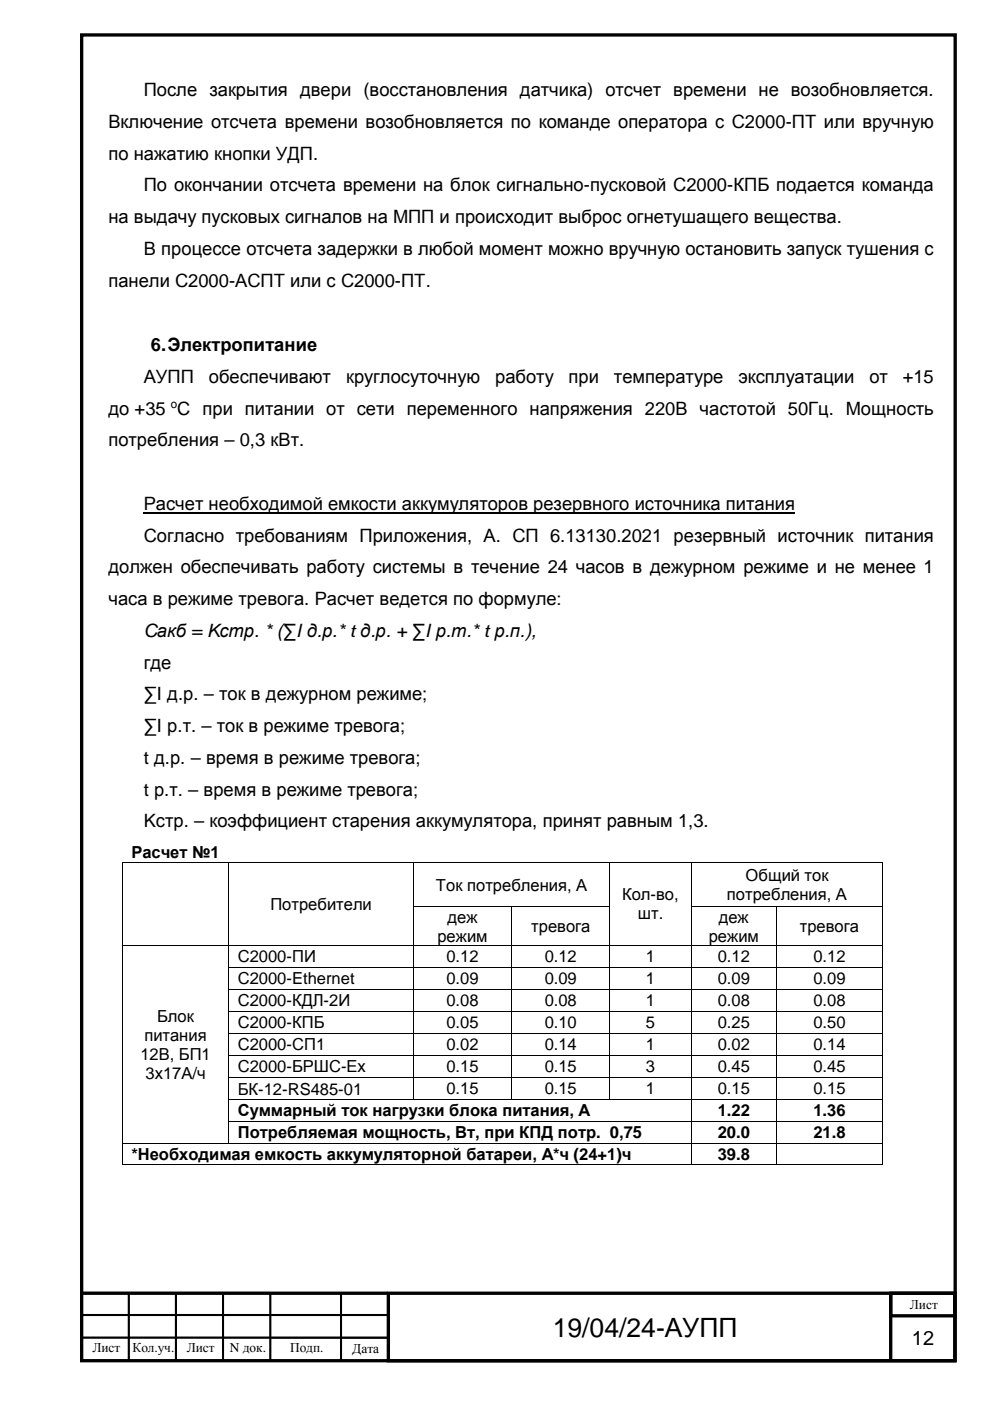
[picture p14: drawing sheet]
<svg xmlns="http://www.w3.org/2000/svg" width="210mm" height="297mm" viewBox="0 0 210 297" stroke-linecap="round" stroke-linejoin="round" font-family="sans-serif">
<defs><g id="words">
<text font-size="5.6" x="117.2" y="283.5">19/04/24-АУПП</text>
<text font-size="4.2" x="193.3" y="285.1">12</text>
<g font-size="3.9">
<text x="30.5" y="20.4">После закрытия двери (восстановления датчика) отсчет времени не возобновляется.</text>
<text x="23" y="27.1">Включение отсчета времени возобновляется по команде оператора с С2000-ПТ или вручную</text>
<text x="23" y="33.8">по нажатию кнопки УДП.</text>
<text x="30.5" y="40.6">По окончании отсчета времени на блок сигнально-пусковой С2000-КПБ подается команда</text>
<text x="23" y="47.3">на выдачу пусковых сигналов на МПП и происходит выброс огнетушащего вещества.</text>
<text x="30.5" y="54">В процессе отсчета задержки в любой момент можно вручную остановить запуск тушения с</text>
<text x="23" y="60.7">панели С2000-АСПТ или с С2000-ПТ.</text>
<text x="32" y="74.3">6.Электропитание</text>
<text x="30.5" y="81.2">АУПП</text>
<text x="44.3" y="81.2">обеспечивают</text>
<text x="73.4" y="81.2">круглосуточную</text>
<text x="105" y="81.2">работу</text>
<text x="120.6" y="81.2">при</text>
<text x="130.2" y="81.2">температуре</text>
<text x="156.5" y="81.2">эксплуатации</text>
<text x="184.3" y="81.2">от</text>
<text x="191.4" y="81.2">+15</text>
<text x="23" y="87.9">до +35 C при питании от сети переменного напряжения 220В частотой 50Гц. Мощность</text>
<text x="23" y="94.7">потребления – 0,3 кВт.</text>
<text x="30.5" y="108.1">Расчет необходимой емкости аккумуляторов резервного источника питания</text>
<text x="30.5" y="114.9">Согласно требованиям Приложения, А. СП 6.13130.2021 резервный источник питания</text>
<text x="23" y="121.6">должен обеспечивать работу системы в течение 24 часов в дежурном режиме и не менее 1</text>
<text x="23" y="128.3">часа в режиме тревога. Расчет ведется по формуле:</text>
<text x="30.5" y="135">Cакб = Kстр. * (∑I д.р.* t д.р. + ∑I р.т.* t р.п.),</text>
<text x="30.5" y="141.8">где</text>
<text x="30.5" y="148.5">∑I д.р. – ток в дежурном режиме;</text>
<text x="30.5" y="155.2">∑I р.т. – ток в режиме тревога;</text>
<text x="30.5" y="162">t д.р. – время в режиме тревога;</text>
<text x="30.5" y="168.7">t р.т. – время в режиме тревога;</text>
<text x="30.5" y="175.4">Kстр. – коэффициент старения аккумулятора, принят равным 1,3.</text>
</g>
<g font-size="3.5">
<text x="27.9" y="181.9">Расчет №1</text>
<text x="92.4" y="188.8">Ток потребления, А</text>
<text x="131.9" y="190.9">Кол-во,</text>
<text x="154.1" y="190.8">потребления, А</text>
<text x="158.1" y="186.8">Общий ток</text>
<text x="57.3" y="192.9">Потребители</text>
<text x="94.9" y="195.6">деж</text>
<text x="112.6" y="197.6">тревога</text>
<text x="135.2" y="194.9">шт.</text>
<text x="152.4" y="195.6">деж</text>
<text x="169.6" y="197.6">тревога</text>
<text x="92.8" y="199.6">режим</text>
<text x="150.3" y="199.6">режим</text>
<text x="50.4" y="208.7">С2000-Ethernet</text>
<text x="50.4" y="204">С2000-ПИ</text>
<text x="94.7" y="208.7">0.09</text>
<text x="94.7" y="204">0.12</text>
<text x="115.5" y="208.7">0.09</text>
<text x="115.5" y="204">0.12</text>
<text x="136.9" y="208.7">1</text>
<text x="136.9" y="204">1</text>
<text x="152.2" y="204">0.12</text>
<text x="152.2" y="208.7">0.09</text>
<text x="172.5" y="208.7">0.09</text>
<text x="172.5" y="204">0.12</text>
<text x="50.4" y="213.4">С2000-КДЛ-2И</text>
<text x="94.7" y="213.4">0.08</text>
<text x="115.5" y="213.4">0.08</text>
<text x="136.9" y="213.4">1</text>
<text x="152.2" y="213.4">0.08</text>
<text x="172.5" y="213.4">0.08</text>
<text x="30.6" y="220.7">питания</text>
<text x="33.3" y="216.7">Блок</text>
<text x="50.4" y="218">С2000-КПБ</text>
<text x="94.7" y="218">0.05</text>
<text x="115.5" y="218">0.10</text>
<text x="136.9" y="218">5</text>
<text x="152.2" y="218">0.25</text>
<text x="172.5" y="218">0.50</text>
<text x="29.8" y="224.7">12В, БП1</text>
<text x="50.4" y="222.7">С2000-СП1</text>
<text x="50.4" y="227.3">С2000-БРШС-Ех</text>
<text x="94.7" y="222.7">0.02</text>
<text x="94.7" y="227.3">0.15</text>
<text x="115.5" y="222.7">0.14</text>
<text x="115.5" y="227.3">0.15</text>
<text x="136.9" y="222.7">1</text>
<text x="136.9" y="227.3">3</text>
<text x="152.2" y="222.7">0.02</text>
<text x="152.2" y="227.3">0.45</text>
<text x="172.5" y="222.7">0.14</text>
<text x="172.5" y="227.3">0.45</text>
<text x="30.9" y="228.7">3х17А/ч</text>
<text x="50.4" y="232.2">БК-12-RS485-01</text>
<text x="94.7" y="232">0.15</text>
<text x="115.5" y="232">0.15</text>
<text x="136.9" y="232">1</text>
<text x="152.2" y="232">0.15</text>
<text x="172.5" y="232">0.15</text>
<text x="50.4" y="236.7">Суммарный ток нагрузки блока питания, А</text>
<text x="152.2" y="236.7">1.22</text>
<text x="172.5" y="236.7">1.36</text>
<text x="27.9" y="245.9">*Необходимая емкость аккумуляторной батареи, А*ч (24+1)ч</text>
<text x="50.4" y="241.3">Потребляемая мощность, Вт, при КПД потр. 0,75</text>
<text x="152.2" y="241.3">20.0</text>
<text x="152.2" y="245.9">39.8</text>
<text x="172.5" y="241.3">21.8</text>
</g>
<g font-size="2.8">
<text x="192.9" y="277.5">Лист</text>
<text x="19.6" y="286.7">Лист</text>
<text x="28.1" y="286.7">Кол.уч.</text>
<text x="39.6" y="286.7">Лист</text>
<text x="48.7" y="286.7">N док.</text>
<text x="61.5" y="286.7">Подп.</text>
<text x="74.7" y="286.8">Дата</text>
</g>
<text font-size="2.5" x="36.2" y="86.5">о</text>
</g></defs>
<path d="M17.3 7.4h185.2v281.1h-185.2zM82.3 274.2h120.1v14.3h-120.1zM188.8 274.2h13.6v4.8h-13.6z" fill="none" stroke="#000" stroke-width=".71"/>
<g fill="none" stroke="#000" stroke-width=".21">
<path d="M26 182.9v9.3M26 192.4v8M26.2 182.8h22.2M48.5 182.9v9.3M48.5 192.4v8M48.8 182.8h38.8M87.7 182.9v9.3M87.7 192.4v8M87.8 192.3h20.6M87.9 182.8h20.6M108.5 192.4v8M108.6 192.3h20.6"/>
<path d="M108.7 182.8h20.5M129.3 182.9v9.3M129.3 192.4v8M129.5 182.8h17M146.6 182.9v9.3M146.6 192.4v8M146.7 192.3h17.8M146.9 182.8h17.7M164.6 192.4v8M164.7 192.3h22.4M164.8 182.8h22.3M187.2 182.9v9.3"/>
<path d="M187.2 192.4v8M26 200.6v4.5M26 205.2v4.5M26 209.9v4.5M26 214.5v4.5M26 219.2v4.5M26 200.5h22.4M48.5 200.6v4.5M48.5 205.2v4.5M48.5 209.9v4.5M48.5 214.5v4.5M48.5 219.2v4.5"/>
<path d="M48.6 200.5h39M48.6 205.1h39M48.6 209.8h39M48.6 214.5h39M48.6 219.1h39M87.7 200.6v4.5M87.7 205.2v4.5M87.7 209.9v4.5M87.7 214.5v4.5M87.7 219.2v4.5M87.8 200.5h20.6M87.8 205.1h20.6"/>
<path d="M87.8 209.8h20.6M87.8 214.5h20.6M87.8 219.1h20.6M108.5 200.6v4.5M108.5 205.2v4.5M108.5 209.9v4.5M108.5 214.5v4.5M108.5 219.2v4.5M108.6 200.5h20.6M108.6 205.1h20.6M108.6 209.8h20.6M108.6 214.5h20.6"/>
<path d="M108.6 219.1h20.6M129.3 200.6v4.5M129.3 205.2v4.5M129.3 209.9v4.5M129.3 214.5v4.5M129.3 219.2v4.5M129.4 200.5h17.1M129.4 205.1h17.1M129.4 209.8h17.1M129.4 214.5h17.1M129.4 219.1h17.1M146.6 200.6v4.5"/>
<path d="M146.6 205.2v4.5M146.6 209.9v4.5M146.6 214.5v4.5M146.6 219.2v4.5M146.7 200.5h17.8M146.7 205.1h17.8M146.7 209.8h17.8M146.7 214.5h17.8M146.7 219.1h17.8M164.6 200.6v4.5M164.6 205.2v4.5M164.6 209.9v4.5"/>
<path d="M164.6 214.5v4.5M164.6 219.2v4.5M164.7 200.5h22.4M164.7 205.1h22.4M164.7 209.8h22.4M164.7 214.5h22.4M164.7 219.1h22.4M187.2 200.6v4.5M187.2 205.2v4.5M187.2 209.9v4.5M187.2 214.5v4.5M187.2 219.2v4.5"/>
<path d="M26 223.9v4.4M26 228.5v4.5M26 233.2v4.5M26 237.8v4.5M48.5 223.9v4.4M48.5 228.5v4.5M48.5 233.2v4.5M48.5 237.8v4.5M48.6 223.8h39M48.6 228.4h39M48.6 233.1h39M48.6 237.7h97.9"/>
<path d="M87.7 223.9v4.4M87.7 228.5v4.5M87.8 223.8h20.6M87.8 228.4h20.6M87.8 233.1h20.6M108.5 223.9v4.4M108.5 228.5v4.5M108.6 223.8h20.6M108.6 228.4h20.6M108.6 233.1h20.6M129.3 223.9v4.4M129.3 228.5v4.5"/>
<path d="M129.4 223.8h17.1M129.4 228.4h17.1M129.4 233.1h17.1M146.6 223.9v4.4M146.6 228.5v4.5M146.6 233.2v4.5M146.6 237.8v4.5M146.7 223.8h17.8M146.7 228.4h17.8M146.7 233.1h17.8M146.7 237.7h17.8M164.6 223.9v4.4"/>
<path d="M164.6 228.5v4.5M164.6 233.2v4.5M164.6 237.8v4.5M164.7 223.8h22.4M164.7 228.4h22.4M164.7 233.1h22.4M164.7 237.7h22.4M187.2 223.9v4.4M187.2 228.5v4.5M187.2 233.2v4.5M187.2 237.8v4.5M26 242.5v4.2"/>
<path d="M26 242.4h22.4M26 246.8h120.5M48.6 242.4h97.9M146.6 242.5v4.2M146.7 242.4h17.8M146.7 246.8h17.8M164.6 242.5v4.2M164.7 242.4h22.4M164.7 246.8h22.4M187.2 242.5v4.2M17.3 274h10v4.8h-10zM17.3 278.8h10v4.8h-10z"/>
<path d="M27.3 274h10v4.8h-10zM27.3 278.8h10v4.8h-10zM37.3 274h10v4.8h-10zM37.3 278.8h10v4.8h-10zM47.3 274h10v4.8h-10zM47.3 278.8h10v4.8h-10zM57.3 274.1h15v4.7h-15zM57.3 278.9h15v4.8h-15zM72.3 274.1h10v4.8h-10zM72.3 278.9h10v4.8h-10zM17.3 283.6h10v4.8h-10zM27.3 283.6h10v4.8h-10z"/>
<path d="M37.3 283.6h10v4.8h-10zM47.3 283.6h10v4.8h-10zM57.3 283.6h15v4.8h-15zM72.3 283.7h10v4.8h-10z"/>
</g>
<path d="M17.3 274.2h64.9M188.8 274.2v14.3" fill="none" stroke="#000" stroke-width=".71" stroke-linecap="butt"/>
<path d="M17.3 278.8h65M27.3 274.2v14.3M37.3 274.2v14.3M47.3 274.1v14.3M57.3 274v14.3M72.3 274.2v14.3M17.3 283.6h65" fill="none" stroke="#000" stroke-width=".44"/>
<path d="M30.5 108.7h138.1" fill="none" stroke="#000" stroke-width=".3"/>
<g fill="#000">
<path d="M25.9 182.8h.1v.1h-.1zM25.9 192.2h.1v.2h-.1zM26 182.8h.2v.1h-.2zM48.4 182.8h.2v.1h-.2zM48.4 192.2h.2v.2h-.2zM48.6 182.8h.2v.1h-.2zM87.6 182.8h.2v.1h-.2zM87.6 192.2h.2v.2h-.2zM87.8 182.8h.1v.1h-.1zM108.4 192.2h.2v.2h-.2zM108.5 182.8h.2v.1h-.2zM129.2 182.8h.2v.1h-.2z"/>
<path d="M129.2 192.2h.2v.2h-.2zM129.4 182.8h.1v.1h-.1zM146.5 182.8h.2v.1h-.2zM146.5 192.2h.2v.2h-.2zM146.7 182.8h.2v.1h-.2zM164.5 192.2h.2v.2h-.2zM164.6 182.8h.2v.1h-.2zM187.1 182.8h.1v.1h-.1zM187.1 192.2h.1v.2h-.1zM25.9 200.4h.1v.2h-.1zM25.9 205.1h.1v.1h-.1zM25.9 209.7h.1v.2h-.1z"/>
<path d="M25.9 214.4h.1v.1h-.1zM25.9 219h.1v.2h-.1zM48.4 200.4h.2v.2h-.2zM48.4 205.1h.2v.1h-.2zM48.4 209.7h.2v.2h-.2zM48.4 214.4h.2v.1h-.2zM48.4 219h.2v.2h-.2zM87.6 200.4h.2v.2h-.2zM87.6 205.1h.2v.1h-.2zM87.6 209.7h.2v.2h-.2zM87.6 214.4h.2v.1h-.2zM87.6 219h.2v.2h-.2z"/>
<path d="M108.4 200.4h.2v.2h-.2zM108.4 205.1h.2v.1h-.2zM108.4 209.7h.2v.2h-.2zM108.4 214.4h.2v.1h-.2zM108.4 219h.2v.2h-.2zM129.2 200.4h.2v.2h-.2zM129.2 205.1h.2v.1h-.2zM129.2 209.7h.2v.2h-.2zM129.2 214.4h.2v.1h-.2zM129.2 219h.2v.2h-.2zM146.5 200.4h.2v.2h-.2zM146.5 205.1h.2v.1h-.2z"/>
<path d="M146.5 209.7h.2v.2h-.2zM146.5 214.4h.2v.1h-.2zM146.5 219h.2v.2h-.2zM164.5 200.4h.2v.2h-.2zM164.5 205.1h.2v.1h-.2zM164.5 209.7h.2v.2h-.2zM164.5 214.4h.2v.1h-.2zM164.5 219h.2v.2h-.2zM187.1 200.4h.1v.2h-.1zM187.1 205.1h.1v.1h-.1zM187.1 209.7h.1v.2h-.1zM187.1 214.4h.1v.1h-.1z"/>
<path d="M187.1 219h.1v.2h-.1zM25.9 223.7h.1v.2h-.1zM25.9 228.3h.1v.2h-.1zM25.9 233h.1v.2h-.1zM25.9 237.7h.1v.1h-.1zM48.4 223.7h.2v.2h-.2zM48.4 228.3h.2v.2h-.2zM48.4 233h.2v.2h-.2zM48.4 237.7h.2v.1h-.2zM87.6 223.7h.2v.2h-.2zM87.6 228.3h.2v.2h-.2zM87.6 233h.2v.2h-.2z"/>
<path d="M108.4 223.7h.2v.2h-.2zM108.4 228.3h.2v.2h-.2zM108.4 233h.2v.2h-.2zM129.2 223.7h.2v.2h-.2zM129.2 228.3h.2v.2h-.2zM129.2 233h.2v.2h-.2zM146.5 223.7h.2v.2h-.2zM146.5 228.3h.2v.2h-.2zM146.5 233h.2v.2h-.2zM146.5 237.7h.2v.1h-.2zM164.5 223.7h.2v.2h-.2zM164.5 228.3h.2v.2h-.2z"/>
<path d="M164.5 233h.2v.2h-.2zM164.5 237.7h.2v.1h-.2zM187.1 223.7h.1v.2h-.1zM187.1 228.3h.1v.2h-.1zM187.1 233h.1v.2h-.1zM187.1 237.7h.1v.1h-.1zM25.9 242.3h.1v.2h-.1zM25.9 246.7h.1v.2h-.1zM48.4 242.3h.2v.2h-.2zM146.5 242.3h.2v.2h-.2zM146.5 246.7h.2v.2h-.2zM164.5 242.3h.2v.2h-.2z"/>
<path d="M164.5 246.7h.2v.2h-.2zM187.1 242.3h.1v.2h-.1zM187.1 246.7h.1v.2h-.1z"/>
</g>
<use href="#words"/>
</svg>
